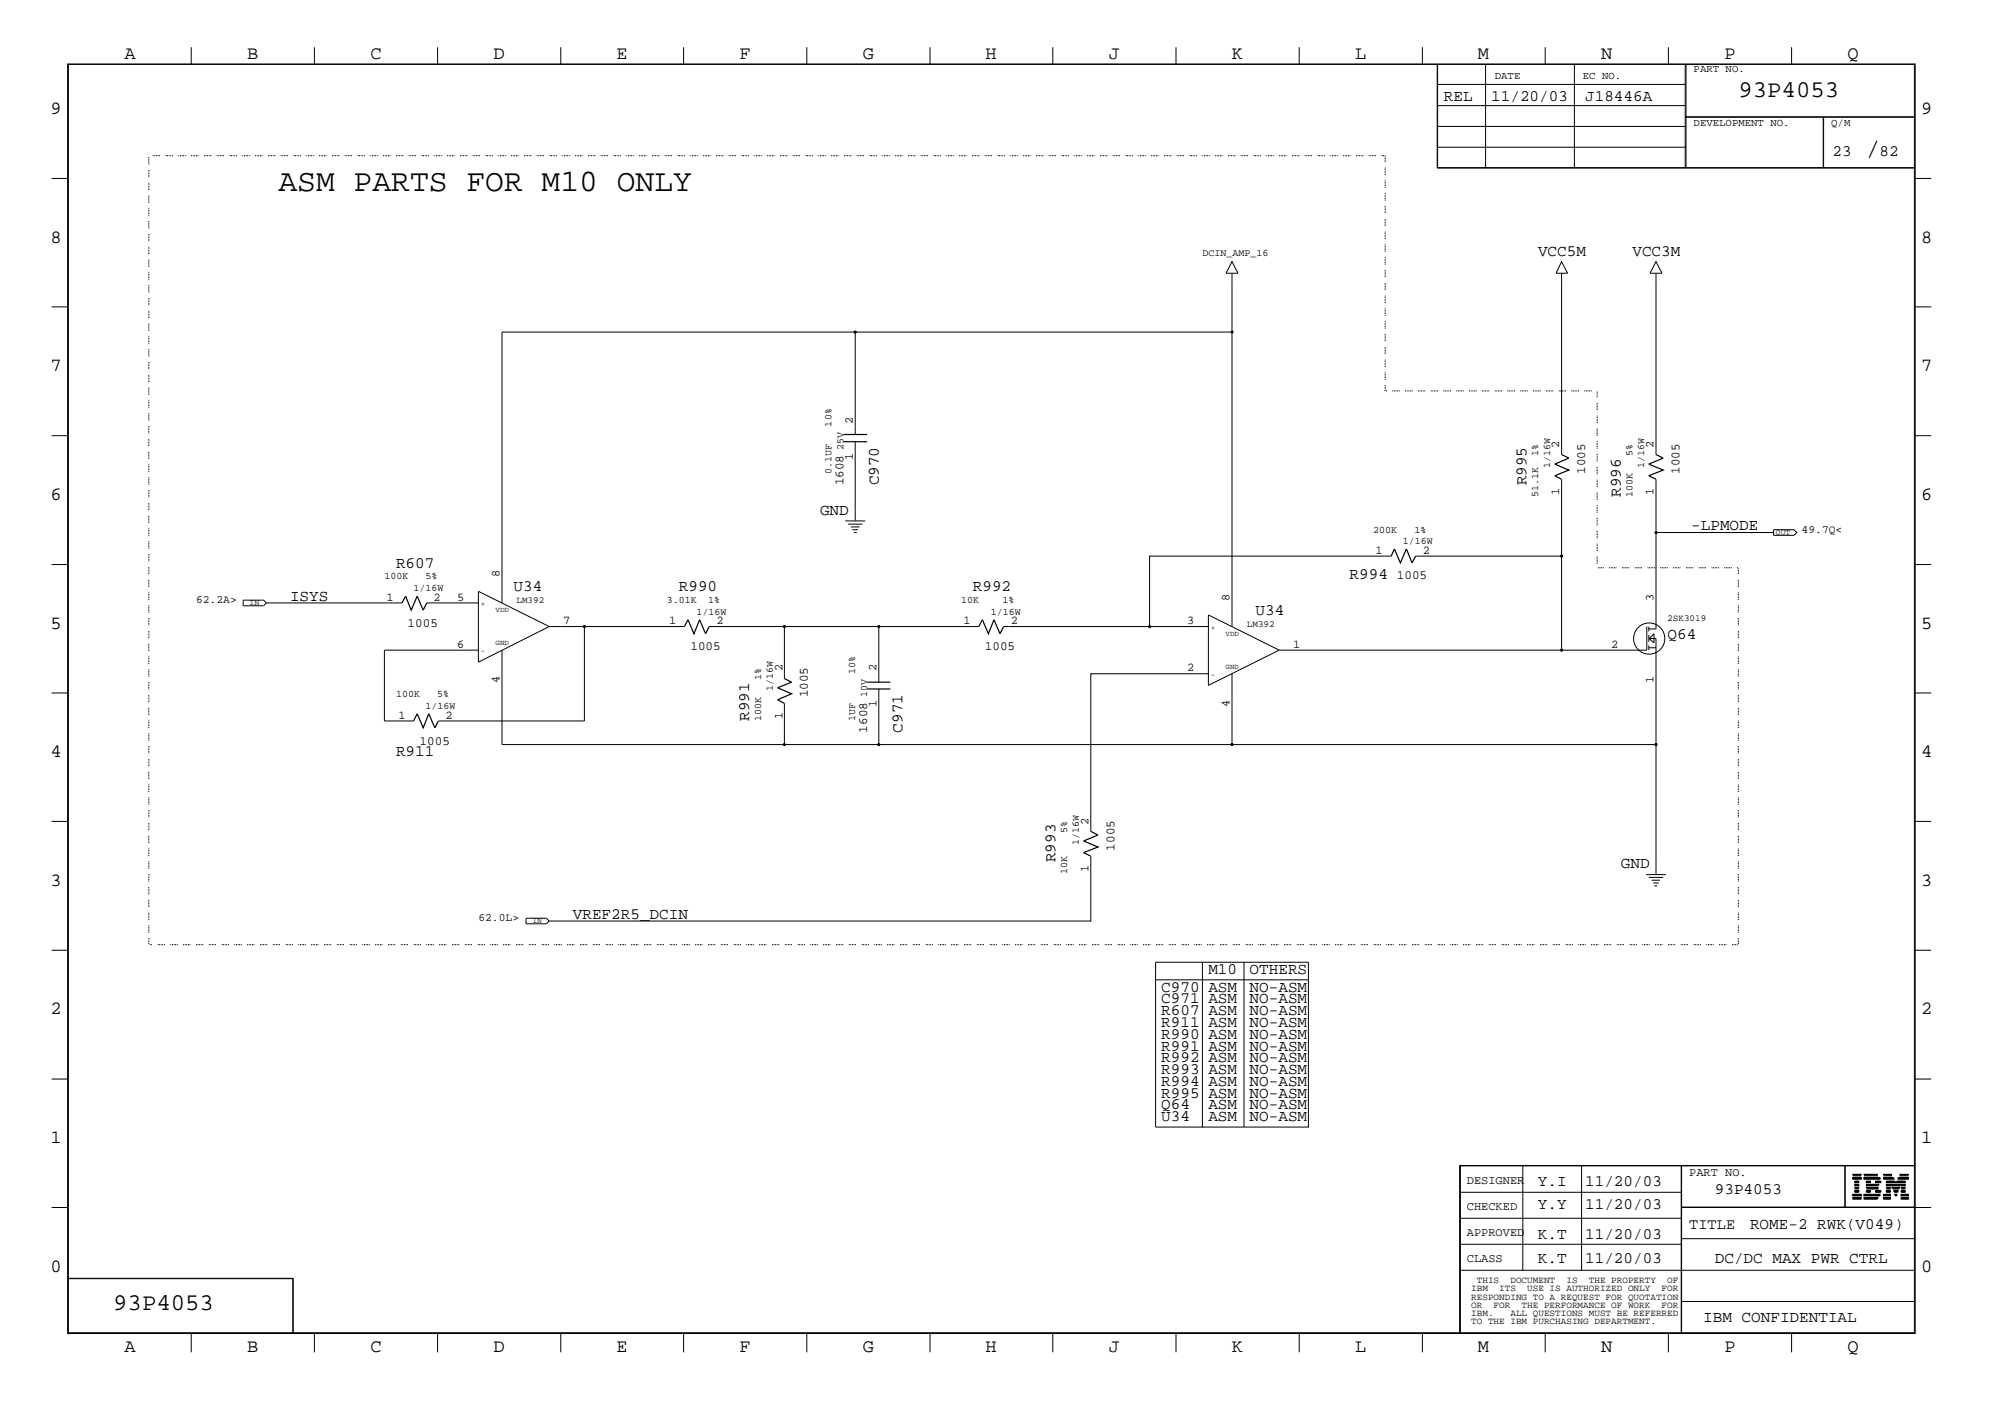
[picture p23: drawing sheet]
<svg xmlns="http://www.w3.org/2000/svg" width="423mm" height="300mm" viewBox="0 0 423 300" stroke-linecap="round" stroke-linejoin="round" font-family="sans-serif">
<defs><g id="words">
<text font-size="6.6" x="58.9" y="40.4">ASM PARTS FOR M10 ONLY</text>
<text font-size="5.2" x="395" y="32.9">/</text>
<g font-size="5.1">
<text x="368" y="20.5">93P4053</text>
<text x="24" y="277.2">93P4053</text>
</g>
<g font-size="4">
<text x="26.3" y="12.5">A</text>
<text x="52.3" y="12.5">B</text>
<text x="78.4" y="12.5">C</text>
<text x="104.5" y="12.5">D</text>
<text x="130.5" y="12.5">E</text>
<text x="156.5" y="12.5">F</text>
<text x="182.6" y="12.5">G</text>
<text x="208.6" y="12.5">H</text>
<text x="234.7" y="12.5">J</text>
<text x="260.8" y="12.5">K</text>
<text x="286.9" y="12.5">L</text>
<text x="312.8" y="12.5">M</text>
<text x="338.9" y="12.5">N</text>
<text x="365" y="12.5">P</text>
<text x="391.1" y="12.5">Q</text>
<text x="10.7" y="24.1">9</text>
<text x="406.7" y="24.1">9</text>
<text x="10.7" y="51.4">8</text>
<text x="406.7" y="51.4">8</text>
<text x="10.7" y="78.6">7</text>
<text x="406.7" y="78.6">7</text>
<text x="10.7" y="105.8">6</text>
<text x="406.7" y="105.8">6</text>
<text x="10.7" y="133.1">5</text>
<text x="406.7" y="133.1">5</text>
<text x="10.7" y="160.2">4</text>
<text x="406.7" y="160.2">4</text>
<text x="10.7" y="187.5">3</text>
<text x="406.7" y="187.5">3</text>
<text x="10.7" y="214.6">2</text>
<text x="406.7" y="214.6">2</text>
<text x="10.7" y="241.9">1</text>
<text x="406.7" y="241.9">1</text>
<text x="10.7" y="269.2">0</text>
<text x="406.7" y="269.2">0</text>
<text x="26.3" y="286.2">A</text>
<text x="52.3" y="286.2">B</text>
<text x="78.4" y="286.2">C</text>
<text x="104.5" y="286.2">D</text>
<text x="130.5" y="286.2">E</text>
<text x="156.5" y="286.2">F</text>
<text x="182.6" y="286.2">G</text>
<text x="208.6" y="286.2">H</text>
<text x="234.7" y="286.2">J</text>
<text x="260.8" y="286.2">K</text>
<text x="286.9" y="286.2">L</text>
<text x="312.8" y="286.2">M</text>
<text x="338.9" y="286.2">N</text>
<text x="365" y="286.2">P</text>
<text x="391.1" y="286.2">Q</text>
</g>
<g font-size="3.4">
<text x="305.6" y="21.4">REL</text>
<text x="315.6" y="21.4">11/20/03</text>
<text x="335.5" y="21.4">J18446A</text>
<text x="387.9" y="32.9">23</text>
<text x="397.8" y="32.9">82</text>
<text x="325.5" y="54.1">VCC5M</text>
<text x="345.5" y="54.1">VCC3M</text>
<text x="186" y="102.7" transform="rotate(-90 186 102.7)">C970</text>
<text x="323.1" y="102.7" transform="rotate(-90 323.1 102.7)">R995</text>
<text x="343.1" y="105.2" transform="rotate(-90 343.1 105.2)">R996</text>
<text x="173.6" y="109">GND</text>
<text x="358" y="112.2">-LPMODE</text>
<text x="83.8" y="120.1">R607</text>
<text x="108.7" y="125.1">U34</text>
<text x="143.7" y="125.1">R990</text>
<text x="205.9" y="125.1">R992</text>
<text x="285.7" y="122.6">R994</text>
<text x="61.4" y="127.1">ISYS</text>
<text x="265.8" y="130.1">U34</text>
<text x="353" y="135.1">Q64</text>
<text x="158.6" y="152.6" transform="rotate(-90 158.6 152.6)">R991</text>
<text x="191" y="155" transform="rotate(-90 191 155)">C971</text>
<text x="83.8" y="160">R911</text>
<text x="223.4" y="182.5" transform="rotate(-90 223.4 182.5)">R993</text>
<text x="343.1" y="183.7">GND</text>
<text x="121.2" y="194.4">VREF2R5_DCIN</text>
<text x="245.8" y="209.9">C970</text>
<text x="255.8" y="206.2">M10</text>
<text x="255.8" y="209.9">ASM</text>
<text x="264.5" y="206.2">OTHERS</text>
<text x="264.5" y="209.9">NO-ASM</text>
<text x="245.8" y="214.9">R607</text>
<text x="245.8" y="212.3">C971</text>
<text x="255.8" y="212.3">ASM</text>
<text x="255.8" y="214.9">ASM</text>
<text x="264.5" y="212.3">NO-ASM</text>
<text x="264.5" y="214.9">NO-ASM</text>
<text x="245.8" y="219.9">R990</text>
<text x="245.8" y="217.3">R911</text>
<text x="255.8" y="217.3">ASM</text>
<text x="255.8" y="219.9">ASM</text>
<text x="264.5" y="217.3">NO-ASM</text>
<text x="264.5" y="219.9">NO-ASM</text>
<text x="245.8" y="224.8">R992</text>
<text x="245.8" y="227.3">R993</text>
<text x="245.8" y="222.3">R991</text>
<text x="255.8" y="222.3">ASM</text>
<text x="255.8" y="224.8">ASM</text>
<text x="255.8" y="227.3">ASM</text>
<text x="264.5" y="222.3">NO-ASM</text>
<text x="264.5" y="224.8">NO-ASM</text>
<text x="264.5" y="227.3">NO-ASM</text>
<text x="245.8" y="229.8">R994</text>
<text x="245.8" y="232.3">R995</text>
<text x="255.8" y="229.8">ASM</text>
<text x="255.8" y="232.3">ASM</text>
<text x="264.5" y="229.8">NO-ASM</text>
<text x="264.5" y="232.3">NO-ASM</text>
<text x="245.8" y="234.8">Q64</text>
<text x="245.8" y="237.3">U34</text>
<text x="255.8" y="234.8">ASM</text>
<text x="255.8" y="237.3">ASM</text>
<text x="264.5" y="234.8">NO-ASM</text>
<text x="264.5" y="237.3">NO-ASM</text>
<text x="325.5" y="251">Y.I</text>
<text x="335.5" y="251">11/20/03</text>
<text x="325.5" y="255.9">Y.Y</text>
<text x="335.5" y="255.9">11/20/03</text>
<text x="363" y="252.7">93P4053</text>
<text x="325.5" y="262.2">K.T</text>
<text x="335.5" y="262.2">11/20/03</text>
<text x="370.4" y="260.2">ROME-2 RWK(V049)</text>
<text x="325.5" y="267.2">K.T</text>
<text x="335.5" y="267.2">11/20/03</text>
<text x="363" y="267.2">DC/DC MAX PWR CTRL</text>
<text x="360.5" y="279.7">IBM CONFIDENTIAL</text>
</g>
<text font-size="3.2" x="357.5" y="260">TITLE</text>
<g font-size="2.7">
<text x="335.5" y="100.2" transform="rotate(-90 335.5 100.2)">1005</text>
<text x="355.5" y="100.2" transform="rotate(-90 355.5 100.2)">1005</text>
<text x="178.6" y="102.7" transform="rotate(-90 178.6 102.7)">1608</text>
<text x="295.7" y="122.6">1005</text>
<text x="86.3" y="132.6">1005</text>
<text x="146.1" y="137.6">1005</text>
<text x="208.4" y="137.6">1005</text>
<text x="171" y="147.6" transform="rotate(-90 171 147.6)">1005</text>
<text x="183.6" y="155" transform="rotate(-90 183.6 155)">1608</text>
<text x="88.8" y="157.6">1005</text>
<text x="235.9" y="180" transform="rotate(-90 235.9 180)">1005</text>
</g>
<g font-size="2.5">
<text x="180.5" y="89.7" transform="rotate(-90 180.5 89.7)">2</text>
<text x="330" y="94.7" transform="rotate(-90 330 94.7)">2</text>
<text x="350" y="94.7" transform="rotate(-90 350 94.7)">2</text>
<text x="180.5" y="97.3" transform="rotate(-90 180.5 97.3)">1</text>
<text x="330" y="104.7" transform="rotate(-90 330 104.7)">1</text>
<text x="350" y="104.7" transform="rotate(-90 350 104.7)">1</text>
<text x="291.2" y="117.2">1</text>
<text x="301.2" y="117.2">2</text>
<text x="105.7" y="122.2" transform="rotate(-90 105.7 122.2)">8</text>
<text x="81.8" y="127.1">1</text>
<text x="91.8" y="127.1">2</text>
<text x="96.8" y="127.1">5</text>
<text x="260.3" y="127.1" transform="rotate(-90 260.3 127.1)">8</text>
<text x="350" y="127.1" transform="rotate(-90 350 127.1)">3</text>
<text x="96.8" y="137.1">6</text>
<text x="119.2" y="132.1">7</text>
<text x="141.6" y="132.1">1</text>
<text x="151.6" y="132.1">2</text>
<text x="204" y="132.1">1</text>
<text x="214" y="132.1">2</text>
<text x="251.3" y="132.1">3</text>
<text x="273.7" y="137.1">1</text>
<text x="341" y="137.1">2</text>
<text x="165.6" y="142.1" transform="rotate(-90 165.6 142.1)">2</text>
<text x="185.5" y="142.1" transform="rotate(-90 185.5 142.1)">2</text>
<text x="251.3" y="142.1">2</text>
<text x="105.7" y="144.6" transform="rotate(-90 105.7 144.6)">4</text>
<text x="185.5" y="149.6" transform="rotate(-90 185.5 149.6)">1</text>
<text x="260.3" y="149.6" transform="rotate(-90 260.3 149.6)">4</text>
<text x="350" y="144.6" transform="rotate(-90 350 144.6)">1</text>
<text x="84.3" y="152.1">1</text>
<text x="94.3" y="152.1">2</text>
<text x="165.6" y="152.1" transform="rotate(-90 165.6 152.1)">1</text>
<text x="230.4" y="174.5" transform="rotate(-90 230.4 174.5)">2</text>
<text x="230.4" y="184.5" transform="rotate(-90 230.4 184.5)">1</text>
<text x="310.5" y="250.6">DESIGNER</text>
<text x="357.5" y="248.8">PART NO.</text>
<text x="310.5" y="256.1">CHECKED</text>
<text x="310.5" y="261.5">APPROVED</text>
<text x="310.5" y="267">CLASS</text>
</g>
<g font-size="2.4">
<text x="381.3" y="112.7">49.7Q&lt;</text>
<text x="41.5" y="127.6">62.2A&gt;</text>
<text x="101.3" y="194.9">62.0L&gt;</text>
</g>
<g font-size="2.3">
<text x="316.4" y="16.7">DATE</text>
<text x="335" y="16.7">EC NO.</text>
<text x="358.5" y="15.2">PART NO.</text>
<text x="358.5" y="26.6">DEVELOPMENT NO.</text>
<text x="387.6" y="26.6">Q/M</text>
</g>
<g font-size="2.1">
<text x="254.5" y="54.1">DCIN_AMP_16</text>
<text x="176" y="90.3" transform="rotate(-90 176 90.3)">10%</text>
<text x="178.6" y="95.2" transform="rotate(-90 178.6 95.2)">25V</text>
<text x="176" y="100.2" transform="rotate(-90 176 100.2)">0.1UF</text>
<text x="325.5" y="96.4" transform="rotate(-90 325.5 96.4)">1%</text>
<text x="328.1" y="99" transform="rotate(-90 328.1 99)">1/16W</text>
<text x="345.5" y="96.4" transform="rotate(-90 345.5 96.4)">5%</text>
<text x="348" y="99" transform="rotate(-90 348 99)">1/16W</text>
<text x="325.5" y="105.2" transform="rotate(-90 325.5 105.2)">51.1K</text>
<text x="345.5" y="105.2" transform="rotate(-90 345.5 105.2)">100K</text>
<text x="290.7" y="112.7">200K</text>
<text x="299.4" y="112.7">1%</text>
<text x="296.9" y="115.1">1/16W</text>
<text x="81.4" y="122.6">100K</text>
<text x="87.5" y="125.1">1/16W</text>
<text x="90.1" y="122.6">5%</text>
<text x="141.1" y="127.6">3.01K</text>
<text x="147.4" y="130.1">1/16W</text>
<text x="149.9" y="127.6">1%</text>
<text x="203.5" y="127.6">10K</text>
<text x="209.7" y="130.1">1/16W</text>
<text x="212.2" y="127.6">1%</text>
<text x="161.1" y="143.8" transform="rotate(-90 161.1 143.8)">1%</text>
<text x="181" y="142.6" transform="rotate(-90 181 142.6)">10%</text>
<text x="83.8" y="147.6">100K</text>
<text x="92.5" y="147.6">5%</text>
<text x="163.6" y="146.3" transform="rotate(-90 163.6 146.3)">1/16W</text>
<text x="183.6" y="147.6" transform="rotate(-90 183.6 147.6)">10V</text>
<text x="90.1" y="150">1/16W</text>
<text x="161.1" y="152.6" transform="rotate(-90 161.1 152.6)">100K</text>
<text x="181" y="152.6" transform="rotate(-90 181 152.6)">1UF</text>
<text x="225.9" y="176.2" transform="rotate(-90 225.9 176.2)">5%</text>
<text x="228.3" y="178.7" transform="rotate(-90 228.3 178.7)">1/16W</text>
<text x="225.9" y="184.9" transform="rotate(-90 225.9 184.9)">10K</text>
</g>
<g font-size="2">
<text x="109.3" y="127.6">LM392</text>
<text x="352.9" y="131.3">2SK3019</text>
<text x="263.9" y="132.6">LM392</text>
<text x="311.4" y="273.2">IBM</text>
<text x="311.4" y="275">RESPONDING TO A REQUEST FOR QUOTATION</text>
<text x="312.6" y="271.4">THIS</text>
<text x="317.3" y="273.2">ITS</text>
<text x="319.7" y="271.4">DOCUMENT</text>
<text x="323.3" y="273.2">USE IS AUTHORIZED ONLY</text>
<text x="331.6" y="271.4">IS</text>
<text x="336.3" y="271.4">THE PROPERTY</text>
<text x="351.7" y="273.2">FOR</text>
<text x="352.9" y="271.4">OF</text>
<text x="311.4" y="276.7">OR</text>
<text x="311.4" y="278.6">IBM.</text>
<text x="311.4" y="280.2">TO THE IBM PURCHASING DEPARTMENT.</text>
<text x="316.1" y="276.7">FOR</text>
<text x="319.7" y="278.6">ALL QUESTIONS MUST BE REFERRED</text>
<text x="322.1" y="276.7">THE PERFORMANCE OF WORK</text>
<text x="351.7" y="276.7">FOR</text>
</g>
<g font-size="1.7">
<text x="375.9" y="113.1">OUT</text>
<text x="52.8" y="128">IN</text>
<text x="112.7" y="195.3">IN</text>
</g>
<g font-size="1.6">
<text x="101.8" y="128.3">+</text>
<text x="104.9" y="129.5">VDD</text>
<text x="104.9" y="136.6">GND</text>
<text x="256.3" y="133.3">+</text>
<text x="259.4" y="134.5">VDD</text>
<text x="101.8" y="138.2">-</text>
<text x="256.3" y="143.2">-</text>
<text x="259.4" y="141.6">GND</text>
</g>
</g></defs>
<g fill="none" stroke="#000" stroke-width=".25">
<path d="M178.6 93.5h5M178.6 91.9h5M330.5 96.2l1.6 .7-3 1.3 3 1.3-3 1.2 1.4 .7M350.5 96.2l1.5 .7-3 1.3 3 1.3-3 1.2 1.5 .7M294.5 117.7l.6-1.5 1.3 2.9 1.3-2.9 1.2 2.9 .7-1.4M85.1 127.6l.8-1.4 1.1 2.9 1.3-2.9 1.3 2.9 .7-1.5M144.9 132.6l.7-1.5 1.3 3 1.2-3 1.3 3 .7-1.5M207.2 132.6l.7-1.5 1.3 3 1.2-3 1.3 3 .7-1.5M87.5 152.6l.8-1.6 1.3 3 1.2-3 1.2 3 .8-1.4M166 143.6l1.6 .8-3 1.1 3 1.3-3 1.3 1.4 .7M183.6 145.8h4.9M183.6 144.4h4.9"/>
<path d="M230.9 175.9l1.5 .8-3 1.3 3 1.2-3 1.2 1.5 .8"/>
</g>
<g fill="none" stroke="#000" stroke-width=".21">
<path d="M14.3 13.5h391.1v268.7h-391.1zM14.5 13.6h390.7v268.4h-390.7zM40.5 10v3.5M66.5 10v3.5M92.6 10v3.5M118.7 10v3.5M144.7 10v3.5M170.8 10v3.5M196.9 10v3.5M222.8 10v3.5M248.9 10v3.5M275 10v3.5"/>
<path d="M301.1 10v3.5M304.2 13.5v22.1h101.2M304.2 17.9h52.5M304.3 13.5v22.1M314.5 13.5v22.1M327.1 10v3.5M333.2 13.5v22.1M353.1 10v3.5M356.7 13.5v22.1M356.9 13.5v22.1M379.2 10v3.5M10.9 37.8h3.4"/>
<path d="M304.2 35.5h101.2M304.2 26.8h52.5M304.2 22.4h52.5M304.3 31.2h52.4M356.7 24.8h48.7M356.7 24.7h48.7M385.9 24.8v10.8M386 24.8v10.8M405.4 37.8h3.4M260.8 55.4l1.2 2.4h-2.5zM260.8 57.8v74.8M330.5 55.4l1.3 2.4h-2.4z"/>
<path d="M330.5 57.8v38.4M350.5 55.4l1.3 2.4h-2.5zM350.5 57.8v38.4M10.9 64.9h3.4M181 70.3h-74.7v57.3M260.8 70.3h-79.8v21.6M405.4 64.9h3.4M10.9 92.2h3.4M181 93.5v16.7M405.4 92.2h3.4M10.9 119.5h3.4M178.9 110.2h4.2"/>
<path d="M179.5 110.9h3M180.1 111.5h1.8M180.4 112.1h1.2M180.8 112.7h.6M294.5 117.7h-51.2v14.9M299.6 117.7h30.9M330.5 117.7v19.9h18.1v-5M330.5 101.4v16.3M350.5 101.4v31.7h-1.5M350.5 112.7h24.9M375.4 112.1h4.3l.6 .6-.6 .6h-4.3zM405.4 119.5h3.4"/>
<path d="M51.5 127h4.3l.6 .6-.6 .6h-4.3zM56.4 127.6h28.7M90.3 127.6h11M101.3 137.6h-19.9v15h6.1M101.3 125.1l14.9 7.5-14.9 7.5zM106.3 137.6v20h154.5M116.2 132.6h7.5v20h-30.9M123.7 132.6h21.2M150.1 132.6h57.1M166 132.6v11M186 132.6v11.8M212.4 132.6h43.4"/>
<path d="M255.8 130.1l15 7.5-15 7.4zM270.8 137.6h59.7M349 132.6v1M349 134.4v1.4M349 136.6v1M349 137.1h1.5M349.1 135.1h1.4v22.5M350.1 134.1v2l-1-1zM10.9 146.6h3.4M166 148.8v8.8M186 145.8v11.8M255.8 142.6h-24.9v33.3"/>
<path d="M260.8 157.6h89.7v27.3M260.8 142.6v15M405.4 146.6h3.4M10.9 173.8h3.4M405.4 173.8h3.4M111.3 194.3h4.4l.5 .6-.5 .6h-4.4zM230.9 181.2v13.7h-114.7M348.4 185.1h4.2M349 185.7h3M349.6 186.3h1.8M349.9 186.9h1.2M350.2 187.5h.6"/>
<path d="M10.9 201.1h3.4M244.6 207.3h32.3M254.5 203.6v34.9h8.8M263.3 203.6v34.9M276.9 207.3v31.2h-13.6M276.9 207.3v-3.7h-32.3v34.9h9.9M405.4 201.1h3.4M10.9 228.3h3.4M405.4 228.3h3.4M10.9 255.5h3.4M308.9 246.7h96.5M308.9 257.8h47"/>
<path d="M308.9 252.3h47M309.1 246.6v35.4M322.3 246.6v22.2M334.8 246.6v22.2M355.9 246.6v35.4M355.9 255.4h49.5M355.9 255.5h52.9M390.5 246.6v8.9M390.6 246.6v8.9M392.2 253.7h1.8zM392.2 253.6h1.8zM392.2 253.4l1.8 .1z"/>
<path d="M392.2 253l1.8 .1zM392.2 252.8l1.8 .1zM392.2 252.7l1.8 .1zM392.2 249.4l1.8 .1zM392.2 249.3l1.8 .1zM392.2 249.2l1.8 .1zM392.2 248.8h1.8zM392.2 248.7h1.8zM392.2 248.5l1.8 .1zM392.6 252.3h.8zM392.6 252.1l.8 .1zM392.6 252l.8 .1z"/>
<path d="M392.6 251.6h.8zM392.6 251.5h.8zM392.6 251.3l.8 .1zM392.6 250.9l.8 .1zM392.6 250.8h.8zM392.6 250.6l.8 .1zM392.6 250.2l.8 .1zM392.6 250l.8 .1zM392.6 249.9h.8zM394.5 253.7h2.8zM394.5 253.6h2.9zM394.5 253.4l3 .1z"/>
<path d="M394.5 248.8h3zM394.5 248.7h2.9zM394.5 248.5l2.8 .1zM394.5 253l3.3 .1zM394.5 252.8l3.4 .1zM394.5 252.7l3.4 .1zM394.5 249.4l3.4 .1zM394.5 249.3l3.4 .1zM394.5 249.2l3.3 .1zM395.1 251.6h2.6zM395.1 251.5h2.5zM395.1 251.3l2.4 .1z"/>
<path d="M395.1 250.9l2.4 .1zM395.1 250.8h2.5zM395.1 250.6l2.6 .1zM395.1 252.3h.8zM395.1 252.1l.8 .1zM395.1 252l.8 .1zM395.1 250.2l.8 .1zM395.1 250l.8 .1zM395.1 249.9h.8zM397 252.3h1.1zM397 252.1l1.1 .1zM397 252l1.1 .1z"/>
<path d="M397 250.2l1.1 .1zM397 250l1.1 .1zM397 249.9h1.1zM398.7 253.7h1.4zM398.7 253.6h1.4zM398.7 253.4l1.4 .1zM398.7 253l1.4 .1zM398.7 252.8l1.4 .1zM398.7 252.7l1.4 .1zM398.7 249.4l2.2 .1zM398.7 249.3l2.1 .1zM398.7 249.2l2 .1z"/>
<path d="M398.7 248.8h1.8zM398.7 248.7h1.8zM398.7 248.5l1.7 .1zM399.3 252.3h.8zM399.3 252.1l.8 .1zM399.3 252l.8 .1zM399.3 251.6h.8zM399.3 251.5h.8zM399.3 251.3l.8 .1zM399.3 250.9l.8 .1zM399.3 250.8h.8zM399.3 250.6l.8 .1z"/>
<path d="M399.3 250.2l1.9 .1zM399.3 250l1.9 .1zM399.3 249.9h1.8zM400.3 250.6l2 .1zM400.4 250.9l1.8 .1zM400.4 250.8h1.8zM400.5 251.3l1.6 .1zM400.6 251.5h1.5zM400.6 251.6h1.4zM400.9 252.1l.8 .1zM400.9 252l.8 .1zM401 252.3h.7z"/>
<path d="M401.1 252.7l.4 .1zM401.2 252.8l.3 .1zM401.2 253l.2 .1zM401.4 250.2l1.9 .1zM401.5 250l1.8 .1zM401.5 249.9h1.8zM401.7 249.4l2.2 .1zM401.8 249.3l2.1 .1zM401.8 249.2l2.1 .1zM402.1 248.8h1.8zM402.1 248.7h1.8zM402.2 248.5l1.7 .1z"/>
<path d="M402.4 253.7h1.5zM402.4 253.6h1.5zM402.4 253.4l1.5 .1zM402.4 253l1.5 .1zM402.4 252.8l1.5 .1zM402.4 252.7l1.5 .1zM402.4 252.3h.9zM402.4 252.1l.9 .1zM402.4 252l.9 .1zM402.4 251.6h.9zM402.4 251.5h.9zM402.4 251.3l.9 .1z"/>
<path d="M402.4 250.9l.9 .1zM402.4 250.8h.9zM402.4 250.6l.9 .1zM405.4 246.6h-96.5v35.4M14.3 270.5h47.8v11.5M14.3 270.6h47.8M62 270.5v11.5M308.9 268.8h96.5M308.9 263.3h47M355.9 275.4h49.5M355.9 262.1h49.5M40.5 282v4.2"/>
<path d="M66.5 282v4.2M92.6 282v4.2M118.7 282v4.2M144.7 282v4.2M170.8 282v4.2M196.9 282v4.2M222.8 282v4.2M248.9 282v4.2M275 282v4.2M301.1 282v4.2M327.1 282v4.2M353.1 282v4.2"/>
<path d="M379.2 282v4.2"/>
<circle cx="349.1" cy="135.1" r="3.3"/>
</g>
<path d="M293.2 32.9v49.8h44.9M338.1 82.7v37.4M338.1 120.1h29.9M368 120.1v79.8M31.5 199.9v-167h261.7M368 199.9h-336.5" fill="none" stroke="#000" stroke-width=".25" stroke-dasharray=".2 .2 .2 .2 .2 .2 .2 .2 .2 1.2" stroke-dashoffset=".2" stroke-linecap="butt"/>
<g fill="#000">
<circle cx="181" cy="70.3" r=".34"/>
<circle cx="260.8" cy="70.3" r=".34"/>
<circle cx="330.5" cy="117.7" r=".34"/>
<circle cx="350.5" cy="112.7" r=".34"/>
<circle cx="123.7" cy="132.6" r=".34"/>
<circle cx="166" cy="132.6" r=".34"/>
<circle cx="186" cy="132.6" r=".34"/>
<circle cx="243.3" cy="132.6" r=".34"/>
<circle cx="330.5" cy="137.6" r=".34"/>
<circle cx="166" cy="157.6" r=".34"/>
<circle cx="186" cy="157.6" r=".34"/>
<circle cx="260.8" cy="157.6" r=".34"/>
<circle cx="350.5" cy="157.6" r=".34"/>
</g>
<use href="#words"/>
</svg>
